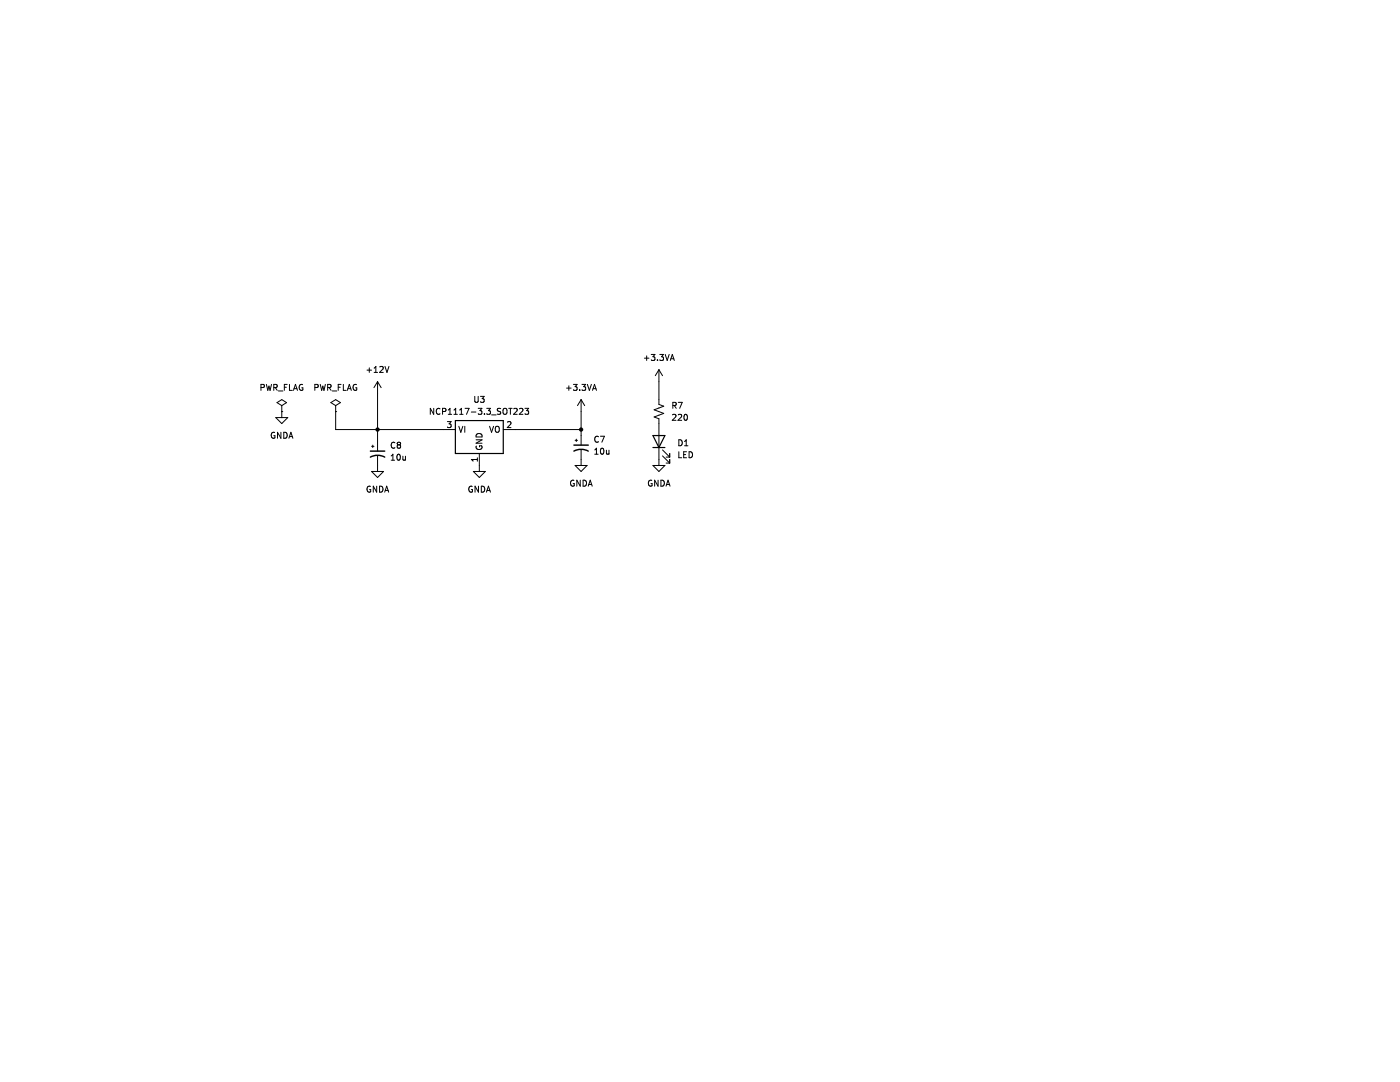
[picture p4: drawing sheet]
<svg xmlns="http://www.w3.org/2000/svg" width="279mm" height="216mm" viewBox="0 0 279 216" stroke-linecap="round" stroke-linejoin="round" font-family="sans-serif">
<g fill="none" stroke="#000" stroke-width=".2">
<path d="M52.1 77.3h.5l.1-.5-.6-.1v1.2M53.2 76.7l.2 1.2 .3-.9 .2 .9 .3-1.2M54.6 77.3h.6l.1-.5-.7-.1v1.2M54.9 77.3l.4 .6M55.6 78h.9M56.7 77.3h.4M57.3 76.7h-.6v1.2M57.8 76.7v1.2h.5M58.6 77.9l.4-1.2 .4 1.2M58.7 77.6h.5M60.4 76.8a.54 .54 0 0 0-.7 .5 .54 .54 0 0 0 .7 .5v-.4h-.2M62.8 77.3h.6l.1-.5-.7-.1v1.2"/>
<path d="M63.9 76.7l.3 1.2 .2-.9 .3 .9 .2-1.2M65.4 77.3h.6v-.5l-.6-.1v1.2M65.7 77.3l.4 .6M66.3 78h.9M67.5 77.3h.4M68.1 76.7h-.6v1.2M68.5 76.7v1.2h.6M69.3 77.9l.4-1.2 .4 1.2M69.4 77.6h.6M71.1 76.8a.54 .54 0 0 0-.7 .5 .54 .54 0 0 0 .8 .5v-.4h-.2M73.2 73.9h1M73.7 73.4v.9"/>
<path d="M74.7 74.3h.6M74.7 73.5l.3-.4v1.2M75.3 76.2v13.8M75.3 76.2l-.7 1.2M75.3 76.2l.8 1.2M75.8 73.2l.5-.1 .2 .4-.8 .8h.8M76.8 73.1l.4 1.2 .4-1.2M94.7 79.1v1l.3 .2 .3-.1 .1-.1v-1M95.9 79.1h.7l-.4 .4 .4 .2v.5l-.2 .1-.5-.1M113.1 77.4h.9M113.5 77v.9M114.4 76.7h.8l-.4 .5 .3 .1v.5l-.2 .1-.5-.1"/>
<path d="M115.7 77.8v.1M116 79.7v9.1M116 79.7l-.7 1.2M116 79.7l.7 1.2M116.1 76.7h.8l-.4 .5 .3 .1v.5l-.1 .1-.6-.1M117.2 76.7l.4 1.2 .4-1.2M118.2 77.9l.4-1.2 .4 1.2M118.4 77.6h.5M128.6 71.5h.9M129.1 71v.9M130 70.7h.7l-.4 .5 .3 .1v.5l-.1 .1-.5-.1M131.2 71.8v.1"/>
<path d="M131.5 73.8v6.9l1 .4-2 .7 2 .7-2 .7 1 .4v9.3M131.5 73.8l-.7 1.2M131.5 73.8l.7 1.2M131.7 70.7h.7l-.4 .5 .4 .1v.5l-.2 .1-.5-.1M132.8 70.7l.4 1.2 .3-1.2M133.8 71.9l.4-1.2 .4 1.2M133.9 71.6h.6M54.8 86.3a.54 .54 0 0 0-.7 .6 .54 .54 0 0 0 .8 .4v-.4h-.3M55 83.3h2.4l-1.2 1.2zM55.3 80.3l.9-.6 1 .6-1 .6zM56.1 86.3v1.2l-.7-1.2v1.2M56.2 82.1h.1"/>
<path d="M56.2 80.9v2.4M56.6 86.3a.6 .6 0 0 1 .7 .6 .6 .6 0 0 1-.7 .6zM57.7 87.5l.4-1.2 .4 1.2M57.8 87.1h.5M66 80.3l1-.6 .9 .6-.9 .6zM67 82.1h.1M67 80.9v4.8h23.9M73.9 97.1a.54 .54 0 0 0-.7 .5 .54 .54 0 0 0 .8 .5v-.4h-.2M74.2 94.1h2.3l-1.2 1.2zM74.2 89.1h.4M74.4 88.8v.5M75.2 97v1.2l-.7-1.2v1.2"/>
<path d="M75.3 91v3.1M75.7 97a.6 .6 0 0 1 .7 .6 .6 .6 0 0 1-.7 .6zM76.8 98.2l.4-1.2 .4 1.2M76.9 97.9h.6M78.1 91.8h.7M78.1 91l.3-.4v1.2M78.8 88.4a.53 .53 0 0 0-.7 .4 .53 .53 0 0 0 .7 .5M79.3 90.7l.2-.1a.64 .64 0 0 1 .4 .6 .64 .64 0 0 1-.4 .6l-.3-.4zM79.5 88.8l-.2 .2v.3l.2 .1h.3l.1-.2v-.2l-.2-.2M79.5 88.8l-.2-.3 .2-.3h.2l.2 .3-.2 .3M79.5 88.8h.2M80.4 91l.1 .8 .4-.1"/>
<path d="M80.9 91v.8M86.6 81.5v1.2l-.7-1.2v1.2M87.8 81.6a.53 .53 0 0 0-.7 .5 .53 .53 0 0 0 .7 .5M88.3 82.1l.6-.1v-.4l-.6-.1v1.2M89.3 84.1h.7l-.4 .5 .4 .1v.5l-.2 .1-.5-.1M89.5 82.7h.6M89.5 81.8l.3-.3v1.2M90.6 82.7h.7M90.6 81.8l.3-.3v1.2M91.6 85.1l.4 1.2 .4-1.2M91.7 82.7h.7M91.7 81.8l.4-.3v1.2"/>
<path d="M92.8 85.1v1.2M92.8 81.5h.8l-.5 1.2M94.1 82.2h.9M94.2 97.1a.54 .54 0 0 0-.7 .5 .54 .54 0 0 0 .8 .5v-.4h-.2M94.5 94.1h2.4l-1.2 1.2zM95 87.8h1.2l-1.2 .6h1.2M95.1 89a.54 .54 0 0 0 .5 .7 .54 .54 0 0 0 .5-.7h-.4v.2M95.1 86.7a.64 .64 0 0 1 .7-.2 .64 .64 0 0 1 .4 .7h-1.2zM95.3 91.3v.7M95.3 91.7h-1.2l.3 .3M95.4 81.5h.8l-.4 .4 .3 .1v.6l-.2 .1-.5-.1M95.5 97v1.2l-.7-1.2v1.2"/>
<path d="M95.7 90.5v3.6M96.1 97a.6 .6 0 0 1 .6 .6 .6 .6 0 0 1-.6 .6zM96.7 82.6v.1M97.1 98.2l.4-1.2 .4 1.2M97.1 81.5h.8l-.4 .4 .3 .1v.6l-.1 .1-.6-.1M97.2 97.9h.6M97.7 85.1l.4 1.2 .4-1.2M98.1 82.8h.9M98.9 85.2l.2-.1a.4 .4 0 0 1 .5 .4v.4a.4 .4 0 0 1-.4 .4 .4 .4 0 0 1-.4-.4zM99.9 81.5l-.6 .1v.3l.5 .3 .1 .2-.2 .3-.5-.1M100.4 81.7l.3-.2a.4 .4 0 0 1 .5 .4v.4a.4 .4 0 0 1-.4 .4 .4 .4 0 0 1-.4-.4zM100.4 85.7h15.6"/>
<path d="M101.3 84.2l.4-.1 .3 .4-.8 .8h.8M101.5 81.5h.7M101.9 81.5v1.2M102.5 81.6l.5-.1 .2 .3-.7 .9h.7M103.7 81.6l.4-.1 .3 .3-.8 .9h.8M104.8 81.5h.7l-.4 .4 .3 .1v.6l-.1 .1-.5-.1M114.5 95.9a.54 .54 0 0 0-.6 .5 .54 .54 0 0 0 .7 .5v-.4h-.2M114.8 92.9h2.4l-1.2 1.2zM114.8 87.9h.5M115 87.6v.5M115.8 95.8v1.2l-.7-1.2v1.2M116 89.8v3.1"/>
<path d="M116.4 95.8a.6 .6 0 0 1 .7 .6 .6 .6 0 0 1-.7 .6zM117.4 97l.4-1.2 .4 1.2M117.5 96.7h.6M118.7 90.6h.7M118.7 89.8l.3-.4v1.2M119.4 87.2a.53 .53 0 0 0-.7 .4 .53 .53 0 0 0 .7 .5M119.8 87h.8l-.5 1.2M120 89.5l.1-.1a.64 .64 0 0 1 .4 .6 .64 .64 0 0 1-.4 .6 .79 .79 0 0 1-.1-1.1zM121 89.8l.1 .8 .4-.1M121.5 89.8v.8M130.1 95.9a.54 .54 0 0 0-.7 .5 .54 .54 0 0 0 .7 .5v-.4h-.2M130.3 92.9h2.4l-1.2 1.2z"/>
<path d="M131.3 95.8v1.2l-.7-1.2v1.2M131.9 95.8a.6 .6 0 0 1 .7 .6 .6 .6 0 0 1-.7 .6zM132.2 91l1.5 1.4M132.2 89.8l1.5 1.4M132.9 97l.4-1.2 .4 1.2M132.9 92.4h.8M132.9 91.2h.8M133 96.7h.6M133.7 90.5v.7M133.7 91.7v.7M134.2 82.8l.5-.1 .2 .3-.7 .9h.7M134.3 80.9h.5l.1-.5-.6-.1v1.2"/>
<path d="M134.6 80.9l.4 .6M135.4 80.3h.8l-.6 1.2M135.4 82.8l.4-.1 .2 .3-.7 .9h.7M135.5 87.8a.6 .6 0 0 1 .7 .5 .6 .6 0 0 1-.7 .6zM135.5 90.1v1.2h.5M136.4 90.7h.4M136.6 82.8l.2-.1a.64 .64 0 0 1 .4 .6 .64 .64 0 0 1-.4 .6l-.3-.5zM136.6 88.1l.4-.3v1.1M136.6 88.9h.7M137 90.1h-.6v1.2h.6M137.5 90.1a.6 .6 0 0 1 .7 .6 .6 .6 0 0 1-.7 .6z"/>
</g>
<path d="M90.9 83.9h9.5v6.6h-9.5zM130.3 89.3h2.4M130.3 86.9h2.4l-1.2 2.4z" fill="none" stroke="#000" stroke-width=".24"/>
<path d="M73.9 90h2.9M73.9 91.2a2.99 2.99 0 0 1 2.9 0M114.5 90a2.99 2.99 0 0 1 2.9 0M114.5 88.8h2.9" fill="none" stroke="#000" stroke-width=".29"/>
<g fill="#000">
<circle cx="75.3" cy="85.7" r=".43"/>
<circle cx="116" cy="85.7" r=".43"/>
</g>
</svg>
